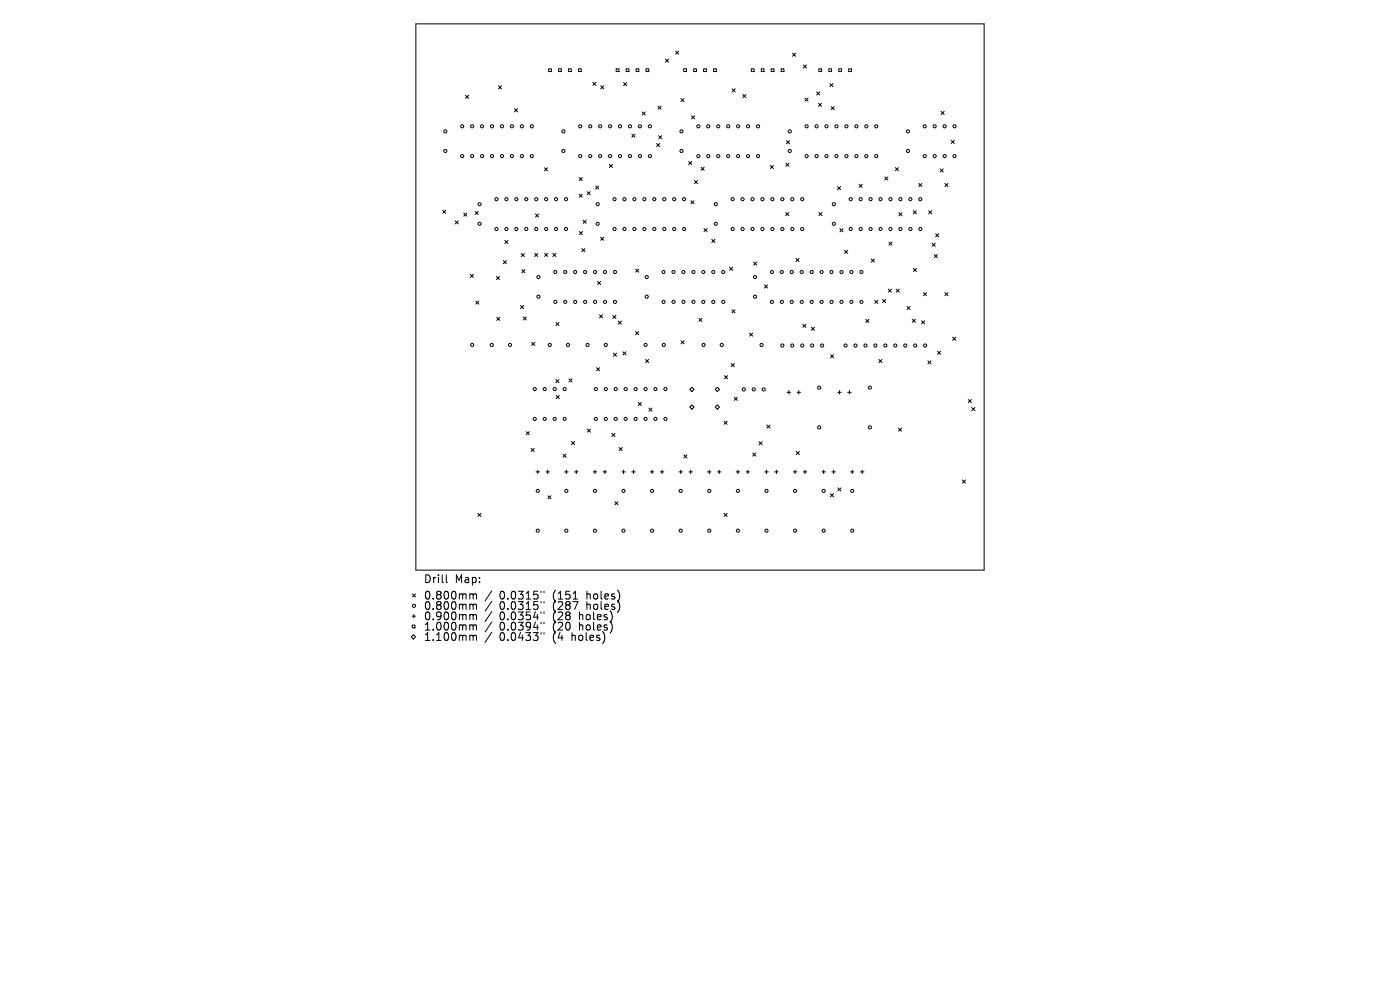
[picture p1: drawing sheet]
<svg xmlns="http://www.w3.org/2000/svg" width="297mm" height="210mm" viewBox="0 0 297 210" stroke-linecap="round" stroke-linejoin="round" font-family="sans-serif">
<defs><g id="words">
<g font-size="2.3">
<text x="89.8" y="123.9">Drill</text>
<text x="96.5" y="123.9">Map:</text>
<text x="89.8" y="127.4">0.800mm</text>
<text x="89.8" y="129.6">0.800mm</text>
<text x="89.8" y="131.8">0.900mm</text>
<text x="106" y="127.4">0.0315&quot;</text>
<text x="106" y="129.6">0.0315&quot;</text>
<text x="106" y="131.8">0.0354&quot;</text>
<text x="117.4" y="127.4">(151</text>
<text x="117.4" y="129.6">(287</text>
<text x="117.4" y="131.8">(28</text>
<text x="123.1" y="131.8">holes)</text>
<text x="124.7" y="127.4">holes)</text>
<text x="124.7" y="129.6">holes)</text>
<text x="89.8" y="134">1.000mm</text>
<text x="89.8" y="136.2">1.100mm</text>
<text x="106" y="134">0.0394&quot;</text>
<text x="106" y="136.2">0.0433&quot;</text>
<text x="117.4" y="134">(20</text>
<text x="117.4" y="136.2">(4</text>
<text x="121.5" y="136.2">holes)</text>
<text x="123.1" y="134">holes)</text>
</g>
</g></defs>
<g fill="none" stroke="#000" stroke-width=".21">
<path d="M88.2 5.1h120.6v115.8h-120.6zM105.7 18.2l.7 .7M106.4 18.2l-.7 .7M116.4 14.6h.6v.6h-.6zM118.5 14.6h.6v.6h-.6zM120.6 14.6h.6v.6h-.6zM122.7 14.6h.6v.6h-.6zM125.8 17.4l.6 .7M126.4 17.4l-.6 .7M127.4 18.2l.7 .7M128.1 18.2l-.7 .7M130.7 14.6h.6v.6h-.6z"/>
<path d="M132.3 17.5l.6 .7M132.8 14.6h.6v.6h-.6zM132.9 17.5l-.6 .7M134.9 14.6h.6v.6h-.6zM137 14.6h.6v.6h-.6zM141.2 12.5l.6 .7M141.8 12.5l-.6 .7M143.3 10.8l.7 .7M144 10.8l-.7 .7M145.1 14.6h.5v.6h-.5zM147.2 14.6h.5v.6h-.5zM149.3 14.6h.6v.6h-.6z"/>
<path d="M151.4 14.6h.6v.6h-.6zM155.3 18.8l.7 .7M156 18.8l-.7 .7M159.4 14.6h.6v.6h-.6zM161.5 14.6h.6v.6h-.6zM163.6 14.6h.6v.6h-.6zM165.7 14.6h.6v.6h-.6zM168.1 11.3l.7 .6M168.8 11.3l-.7 .6M170.4 13.8l.7 .6M171.1 13.8l-.7 .6M173.2 19.5l.7 .7"/>
<path d="M173.7 14.6h.6v.6h-.6zM173.9 19.5l-.7 .7M175.8 14.6h.6v.6h-.6zM176.1 17.7l.6 .7M176.7 17.7l-.6 .7M177.9 14.6h.6v.6h-.6zM180 14.6h.6v.6h-.6zM98.8 20.2l.6 .7M99.4 20.2l-.6 .7M109.1 23.1l.7 .6M109.8 23.1l-.7 .6M115.5 35.6l.7 .7"/>
<path d="M116.2 35.6l-.7 .7M122.9 37.7l.6 .6M123.5 37.7l-.6 .6M126.4 39.5l.6 .6M127 39.5l-.6 .6M129.3 34.9l.6 .6M129.9 34.9l-.6 .6M134 28.4l.7 .7M134.7 28.4l-.7 .7M136.2 23.7l.7 .7M136.9 23.7l-.7 .7M139.3 30.4l.7 .7"/>
<path d="M139.6 22.5l.7 .7M139.7 28.8l.7 .6M140 30.4l-.7 .7M140.3 22.5l-.7 .7M140.4 28.8l-.7 .6M144.5 20.9l.6 .7M145.1 20.9l-.6 .7M146.1 34.3l.7 .6M146.7 24.6l.7 .6M146.8 34.3l-.7 .6M147.3 38.3l.7 .7M147.4 24.6l-.7 .6"/>
<path d="M148 38.3l-.7 .7M148.7 35.5l.7 .6M149.4 35.5l-.7 .6M157.6 20.1l.6 .6M158.2 20.1l-.6 .6M163.4 35.1l.7 .7M164.1 35.1l-.7 .7M166.7 34.6l.7 .7M166.8 29.8l.7 .7M167.4 34.6l-.7 .7M167.5 29.8l-.7 .7M170.8 20.8l.6 .7"/>
<path d="M171.4 20.8l-.6 .7M173.6 21.9l.7 .7M174.3 21.9l-.7 .7M176.3 22.6l.7 .7M177 22.6l-.7 .7M177.7 39.6l.6 .7M178.3 39.6l-.6 .7M182.2 39.1l.7 .7M182.9 39.1l-.7 .7M187.7 37.5l.7 .7M188.4 37.5l-.7 .7M189.9 35.6l.7 .6"/>
<path d="M190.6 35.6l-.7 .6M194.9 38.9l.7 .7M195.6 38.9l-.7 .7M199.4 35.8l.7 .7M199.6 23.6l.7 .7M200.1 35.8l-.7 .7M200.3 23.6l-.7 .7M200.5 38.9l.6 .7M201.1 38.9l-.6 .7M201.8 29.8l.7 .6M202.5 29.8l-.7 .6M93.9 44.6l.7 .6"/>
<path d="M94.6 44.6l-.7 .6M96.6 46.9l.6 .6M97.2 46.9l-.6 .6M98.4 45.2l.7 .7M99.1 45.2l-.7 .7M99.8 58.2l.6 .6M100.4 58.2l-.6 .6M100.8 44.8l.7 .7M101.5 44.8l-.7 .7M105.3 58.6l.7 .7M106 58.6l-.7 .7M106.8 55.3l.6 .6"/>
<path d="M107.1 51l.7 .7M107.4 55.3l-.6 .6M107.8 51l-.7 .7M110.6 53.8l.6 .6M110.7 57.2l.7 .7M111.2 53.8l-.6 .6M111.4 57.2l-.7 .7M113.4 53.8l.7 .6M113.6 45.4l.7 .7M114.1 53.8l-.7 .6M114.3 45.4l-.7 .7M115.5 53.7l.7 .7"/>
<path d="M116.2 53.7l-.7 .7M117.3 53.8l.6 .6M117.9 53.8l-.6 .6M122.9 41.2l.6 .7M122.9 49.1l.7 .7M123.4 52.7l.7 .7M123.5 41.2l-.6 .7M123.6 49.1l-.7 .7M123.7 46.7l.7 .7M124.1 52.7l-.7 .7M124.4 46.7l-.7 .7M124.6 40.7l.6 .6"/>
<path d="M125.2 40.7l-.6 .6M126.8 59.7l.6 .7M127.4 50.3l.7 .7M127.4 59.7l-.6 .7M128.1 50.3l-.7 .7M134.8 57.1l.7 .6M135.5 57.1l-.7 .6M146.6 42.6l.6 .6M147.2 42.6l-.6 .6M149.3 48.5l.7 .6M150 48.5l-.7 .6M151 50.8l.7 .6"/>
<path d="M151.7 50.8l-.7 .6M154.8 56.7l.6 .6M155.4 56.7l-.6 .6M159.9 55.6l.6 .6M160.5 55.6l-.6 .6M166.7 45.1l.7 .6M167.4 45.1l-.7 .6M168.9 54.8l.6 .7M169.5 54.8l-.6 .7M173.7 45.1l.7 .6M174.4 45.1l-.7 .6M178.2 48.5l.6 .7"/>
<path d="M178.8 48.5l-.6 .7M179.2 53.1l.6 .7M179.8 53.1l-.6 .7M184.8 54.9l.7 .7M185.5 54.9l-.7 .7M188.6 51.3l.6 .7M189.2 51.3l-.6 .7M190.7 45.1l.7 .7M191.4 45.1l-.7 .7M193.7 44.7l.7 .7M193.8 56.9l.6 .7M194.4 44.7l-.7 .7"/>
<path d="M194.4 56.9l-.6 .7M197 44.7l.7 .7M197.7 44.7l-.7 .7M197.7 51.6l.7 .7M198.2 54l.7 .7M198.4 51.6l-.7 .7M198.5 49.6l.7 .7M198.9 54l-.7 .7M199.2 49.6l-.7 .7M100.9 63.9l.7 .6M101.6 63.9l-.7 .6M105.4 67.3l.6 .7"/>
<path d="M106 67.3l-.6 .7M110.4 64.8l.7 .7M111 67.2l.7 .7M111.1 64.8l-.7 .7M111.7 67.2l-.7 .7M112.8 72.6l.7 .7M113.5 72.6l-.7 .7M117.9 68.4l.7 .7M118.6 68.4l-.7 .7M126.6 78l.6 .7M127.2 66.8l.6 .6M127.2 78l-.6 .7"/>
<path d="M127.8 66.8l-.6 .6M130 66.9l.7 .7M130.1 74.9l.7 .7M130.7 66.9l-.7 .7M130.8 74.9l-.7 .7M131.2 68.1l.6 .7M131.8 68.1l-.6 .7M132.1 74.6l.7 .7M132.8 74.6l-.7 .7M134.8 70.4l.7 .6M135.5 70.4l-.7 .6M137 76.2l.6 .7"/>
<path d="M137.6 76.2l-.6 .7M144.5 72.3l.6 .6M145.1 72.3l-.6 .6M148.3 67.5l.6 .7M148.9 67.5l-.6 .7M153.7 79.7l.7 .7M154.4 79.7l-.7 .7M155.1 77.1l.7 .7M155.3 65.7l.6 .7M155.8 77.1l-.7 .7M155.9 65.7l-.6 .7M159 70.6l.7 .7"/>
<path d="M159.7 70.6l-.7 .7M162.2 60.4l.6 .7M162.8 60.4l-.6 .7M170.3 68.8l.7 .7M171 68.8l-.7 .7M172.1 69.4l.7 .7M172.8 69.4l-.7 .7M176.2 75.2l.7 .7M176.9 75.2l-.7 .7M183.7 67.7l.6 .7M184.3 67.7l-.6 .7M185.6 63.7l.6 .7"/>
<path d="M186.2 63.7l-.6 .7M186.4 76.3l.7 .6M187.1 76.3l-.7 .6M187.2 63.5l.7 .7M187.9 63.5l-.7 .7M188.4 61.3l.7 .7M189.1 61.3l-.7 .7M190.1 61.3l.7 .7M190.8 61.3l-.7 .7M192.4 65l.7 .7M193.1 65l-.7 .7M193.5 67.7l.7 .7"/>
<path d="M194.2 67.7l-.7 .7M195.5 68l.7 .7M195.9 62.1l.7 .6M196.2 68l-.7 .7M196.6 62.1l-.7 .6M196.9 76.5l.6 .7M197.5 76.5l-.6 .7M198.9 74.5l.6 .7M199.5 74.5l-.6 .7M200.5 62.1l.6 .6M201.1 62.1l-.6 .6M202.1 71.5l.7 .7"/>
<path d="M202.8 71.5l-.7 .7M111.6 91.6l.7 .6M112.3 91.6l-.7 .6M112.7 95.1l.6 .7M113.3 95.1l-.6 .7M114.1 99.7v.8M116.2 99.7v.8M117.9 80.5l.7 .7M118 83.9l.7 .7M118.6 80.5l-.7 .7M118.7 83.9l-.7 .7M119.4 96.3l.7 .7"/>
<path d="M120.1 96.3l-.7 .7M120.1 99.7v.8M120.7 80.4l.7 .6M121.2 93.7l.7 .6M121.4 80.4l-.7 .6M121.9 93.7l-.7 .6M122.3 99.7v.8M124.6 91l.7 .7M125.3 91l-.7 .7M126.2 99.7v.8M128.3 99.7v.8M129.8 91.9l.7 .7"/>
<path d="M130.5 91.9l-.7 .7M131.3 94.9l.7 .7M132 94.9l-.7 .7M132.3 99.7v.8M134.4 99.7v.8M135.4 85.4l.7 .6M136.1 85.4l-.7 .6M137.7 86.6l.6 .6M138.3 86.6l-.6 .6M138.3 99.7v.8M140.5 99.7v.8M144.4 99.7v.8"/>
<path d="M145.1 96.5l.6 .7M145.7 96.5l-.6 .7M146.3 82.6l.5-.5 .4 .5-.4 .5zM146.5 99.7v.8M146.8 85.9l.4 .4-.4 .5-.5-.5zM150.5 99.7v.8M151.7 82.6l.5-.5 .4 .5-.4 .5zM151.7 86.3l.5-.4 .4 .4-.4 .5zM152.6 99.7v.8M153.6 89.3l.7 .7M154.3 89.3l-.7 .7M155.8 84.3l.6 .6"/>
<path d="M156.4 84.3l-.6 .6M156.5 99.7v.8M158.6 99.7v.8M159.7 96.1l.6 .7M160.3 96.1l-.6 .7M161 93.7l.7 .7M161.7 93.7l-.7 .7M162.6 99.7v.8M162.7 90.2l.7 .6M163.4 90.2l-.7 .6M164.7 99.7v.8M167 83.2h.7"/>
<path d="M167.3 82.9v.7M168.7 99.7v.8M168.9 95.8l.7 .6M169.1 83.2h.7M169.5 82.9v.7M169.6 95.8l-.7 .6M170.8 99.7v.8M174.7 99.7v.8M176.8 99.7v.8M177.7 83.2h.8M178.1 82.9v.7M179.8 83.2h.8"/>
<path d="M180.2 82.9v.7M180.8 99.7v.8M182.9 99.7v.8M190.6 90.8l.7 .7M191.3 90.8l-.7 .7M205.4 84.7l.7 .7M206.1 84.7l-.7 .7M206.2 86.5l.6 .6M206.8 86.5l-.6 .6M101.4 108.9l.7 .7M102.1 108.9l-.7 .7M113.7 100.1h.8"/>
<path d="M115.8 100.1h.8M116.2 105.2l.7 .6M116.9 105.2l-.7 .6M119.8 100.1h.7M121.9 100.1h.7M125.8 100.1h.8M127.9 100.1h.8M130.4 106.4l.7 .7M131.1 106.4l-.7 .7M131.9 100.1h.8M134 100.1h.8M138 100.1h.7"/>
<path d="M140.1 100.1h.7M144 100.1h.8M146.1 100.1h.8M150.1 100.1h.7M152.2 100.1h.8M153.6 108.9l.7 .7M154.3 108.9l-.7 .7M156.2 100.1h.7M158.3 100.1h.7M162.2 100.1h.8M164.3 100.1h.8M168.3 100.1h.7"/>
<path d="M170.4 100.1h.8M174.4 100.1h.7M176.2 104.7l.6 .7M176.5 100.1h.7M176.8 104.7l-.6 .7M177.8 103.5l.6 .7M178.4 103.5l-.6 .7M180.4 100.1h.8M182.5 100.1h.8M204.2 101.8l.6 .7M204.8 101.8l-.6 .7M87.2 135.1l.5-.5 .5 .5-.5 .5z"/>
<path d="M87.4 130.7h.8M87.5 132.6h.5v.6h-.5zM87.5 126l.7 .7M87.8 130.3v.8M88.2 126l-.7 .7M94.7 121.9v1.5l.2 .2M99.9 126h.2l.3 .2M99.9 128.2h.4l.1 .2M99.9 130.4h.2l.3 .2M99.9 132.6h.2l.3 .2M99.9 134.7l.4 .1 .1 .2M100.4 126.2l.2-.2 .4 .1 .1 1"/>
<path d="M100.4 126.2v.9M100.4 128.4v.9M100.4 130.6v.9M100.4 132.8v.9M100.4 135v.9M100.4 128.4l.2-.2h.4l.1 1.1M100.4 130.6l.2-.2h.4l.1 1.1M100.4 132.8l.2-.2h.4l.1 1.1M100.4 135l.2-.3 .4 .1 .1 1.1M104.3 125.3l-1.4 2.2M104.3 127.5l-1.4 2.2M104.3 129.7l-1.4 2.2"/>
<path d="M104.3 131.9l-1.4 2.2M104.3 134.1l-1.4 2.2M114.8 125.4v.3M114.8 127.6v.3M114.8 129.8v.3M114.8 132v.3M114.8 134.2v.3M115.4 125.4v.3M115.4 127.6v.3M115.4 129.8v.3M115.4 132v.3M115.4 134.2v.3"/>
<path d="M121.6 127.1h.9"/>
<circle cx="94.5" cy="27.9" r=".33"/>
<circle cx="94.5" cy="32" r=".33"/>
<circle cx="98" cy="33.1" r=".33"/>
<circle cx="98" cy="26.8" r=".33"/>
<circle cx="100.2" cy="33.1" r=".33"/>
<circle cx="100.2" cy="26.8" r=".33"/>
<circle cx="102.3" cy="33.1" r=".33"/>
<circle cx="102.3" cy="26.8" r=".33"/>
<circle cx="104.4" cy="33.1" r=".33"/>
<circle cx="104.4" cy="26.8" r=".33"/>
<circle cx="106.5" cy="33.1" r=".33"/>
<circle cx="106.5" cy="26.8" r=".33"/>
<circle cx="108.6" cy="33.1" r=".33"/>
<circle cx="108.6" cy="26.8" r=".33"/>
<circle cx="110.7" cy="33.1" r=".33"/>
<circle cx="110.7" cy="26.8" r=".33"/>
<circle cx="112.8" cy="33.1" r=".33"/>
<circle cx="112.8" cy="26.8" r=".33"/>
<circle cx="119.5" cy="27.9" r=".33"/>
<circle cx="119.5" cy="32" r=".33"/>
<circle cx="123.1" cy="33.1" r=".33"/>
<circle cx="123.1" cy="26.8" r=".33"/>
<circle cx="125.2" cy="33.1" r=".33"/>
<circle cx="125.2" cy="26.8" r=".33"/>
<circle cx="127.3" cy="33.1" r=".33"/>
<circle cx="127.3" cy="26.8" r=".33"/>
<circle cx="129.4" cy="33.1" r=".33"/>
<circle cx="129.4" cy="26.8" r=".33"/>
<circle cx="131.5" cy="33.1" r=".33"/>
<circle cx="131.5" cy="26.8" r=".33"/>
<circle cx="133.6" cy="33.1" r=".33"/>
<circle cx="133.6" cy="26.8" r=".33"/>
<circle cx="135.8" cy="33.1" r=".33"/>
<circle cx="135.8" cy="26.8" r=".33"/>
<circle cx="137.9" cy="33.1" r=".33"/>
<circle cx="137.9" cy="26.8" r=".33"/>
<circle cx="144.6" cy="27.9" r=".33"/>
<circle cx="144.6" cy="32" r=".33"/>
<circle cx="148.1" cy="33.1" r=".33"/>
<circle cx="148.1" cy="26.8" r=".33"/>
<circle cx="150.3" cy="33.1" r=".33"/>
<circle cx="150.3" cy="26.8" r=".33"/>
<circle cx="152.4" cy="33.1" r=".33"/>
<circle cx="152.4" cy="26.8" r=".33"/>
<circle cx="154.5" cy="33.1" r=".33"/>
<circle cx="154.5" cy="26.8" r=".33"/>
<circle cx="156.6" cy="33.1" r=".33"/>
<circle cx="156.6" cy="26.8" r=".33"/>
<circle cx="158.7" cy="33.1" r=".33"/>
<circle cx="158.7" cy="26.8" r=".33"/>
<circle cx="160.8" cy="33.1" r=".33"/>
<circle cx="160.8" cy="26.8" r=".33"/>
<circle cx="167.5" cy="27.9" r=".33"/>
<circle cx="167.5" cy="32" r=".33"/>
<circle cx="171.1" cy="33.1" r=".33"/>
<circle cx="171.1" cy="26.8" r=".33"/>
<circle cx="173.2" cy="33.1" r=".33"/>
<circle cx="173.2" cy="26.8" r=".33"/>
<circle cx="175.3" cy="33.1" r=".33"/>
<circle cx="175.3" cy="26.8" r=".33"/>
<circle cx="177.5" cy="33.1" r=".33"/>
<circle cx="177.5" cy="26.8" r=".33"/>
<circle cx="179.6" cy="33.1" r=".33"/>
<circle cx="179.6" cy="26.8" r=".33"/>
<circle cx="181.7" cy="33.1" r=".33"/>
<circle cx="181.7" cy="26.8" r=".33"/>
<circle cx="183.8" cy="33.1" r=".33"/>
<circle cx="183.8" cy="26.8" r=".33"/>
<circle cx="185.9" cy="33.1" r=".33"/>
<circle cx="185.9" cy="26.8" r=".33"/>
<circle cx="192.6" cy="27.9" r=".33"/>
<circle cx="192.6" cy="32" r=".33"/>
<circle cx="196.2" cy="33.1" r=".33"/>
<circle cx="196.2" cy="26.8" r=".33"/>
<circle cx="198.3" cy="33.1" r=".33"/>
<circle cx="198.3" cy="26.8" r=".33"/>
<circle cx="200.4" cy="33.1" r=".33"/>
<circle cx="200.4" cy="26.8" r=".33"/>
<circle cx="202.5" cy="33.1" r=".33"/>
<circle cx="202.5" cy="26.8" r=".33"/>
<circle cx="101.7" cy="43.3" r=".33"/>
<circle cx="101.7" cy="47.5" r=".33"/>
<circle cx="105.3" cy="48.6" r=".33"/>
<circle cx="105.3" cy="42.2" r=".33"/>
<circle cx="107.4" cy="48.6" r=".33"/>
<circle cx="107.4" cy="42.2" r=".33"/>
<circle cx="109.5" cy="48.6" r=".33"/>
<circle cx="109.5" cy="42.2" r=".33"/>
<circle cx="111.6" cy="48.6" r=".33"/>
<circle cx="111.6" cy="42.2" r=".33"/>
<circle cx="113.8" cy="48.6" r=".33"/>
<circle cx="113.8" cy="42.2" r=".33"/>
<circle cx="114.2" cy="58.8" r=".33"/>
<circle cx="115.9" cy="48.6" r=".33"/>
<circle cx="115.9" cy="42.2" r=".33"/>
<circle cx="117.8" cy="57.7" r=".33"/>
<circle cx="118" cy="48.6" r=".33"/>
<circle cx="118" cy="42.2" r=".33"/>
<circle cx="119.9" cy="57.7" r=".33"/>
<circle cx="120.1" cy="48.6" r=".33"/>
<circle cx="120.1" cy="42.2" r=".33"/>
<circle cx="122" cy="57.7" r=".33"/>
<circle cx="124.1" cy="57.7" r=".33"/>
<circle cx="126.2" cy="57.7" r=".33"/>
<circle cx="126.8" cy="43.3" r=".33"/>
<circle cx="126.8" cy="47.5" r=".33"/>
<circle cx="128.4" cy="57.7" r=".33"/>
<circle cx="130.4" cy="48.6" r=".33"/>
<circle cx="130.4" cy="42.2" r=".33"/>
<circle cx="130.5" cy="57.7" r=".33"/>
<circle cx="132.5" cy="48.6" r=".33"/>
<circle cx="132.5" cy="42.2" r=".33"/>
<circle cx="134.6" cy="48.6" r=".33"/>
<circle cx="134.6" cy="42.2" r=".33"/>
<circle cx="136.7" cy="48.6" r=".33"/>
<circle cx="136.7" cy="42.2" r=".33"/>
<circle cx="137.2" cy="58.8" r=".33"/>
<circle cx="138.8" cy="48.6" r=".33"/>
<circle cx="138.8" cy="42.2" r=".33"/>
<circle cx="140.8" cy="57.7" r=".33"/>
<circle cx="140.9" cy="48.6" r=".33"/>
<circle cx="140.9" cy="42.2" r=".33"/>
<circle cx="142.9" cy="57.7" r=".33"/>
<circle cx="143" cy="48.6" r=".33"/>
<circle cx="143" cy="42.2" r=".33"/>
<circle cx="145" cy="57.7" r=".33"/>
<circle cx="145.1" cy="48.6" r=".33"/>
<circle cx="145.1" cy="42.2" r=".33"/>
<circle cx="147.1" cy="57.7" r=".33"/>
<circle cx="149.2" cy="57.7" r=".33"/>
<circle cx="151.3" cy="57.7" r=".33"/>
<circle cx="151.8" cy="43.3" r=".33"/>
<circle cx="151.8" cy="47.5" r=".33"/>
<circle cx="153.4" cy="57.7" r=".33"/>
<circle cx="155.4" cy="48.6" r=".33"/>
<circle cx="155.4" cy="42.2" r=".33"/>
<circle cx="157.5" cy="48.6" r=".33"/>
<circle cx="157.5" cy="42.2" r=".33"/>
<circle cx="159.6" cy="48.6" r=".33"/>
<circle cx="159.6" cy="42.2" r=".33"/>
<circle cx="160.2" cy="58.8" r=".33"/>
<circle cx="161.7" cy="48.6" r=".33"/>
<circle cx="161.7" cy="42.2" r=".33"/>
<circle cx="163.7" cy="57.7" r=".33"/>
<circle cx="163.9" cy="48.6" r=".33"/>
<circle cx="163.9" cy="42.2" r=".33"/>
<circle cx="165.9" cy="57.7" r=".33"/>
<circle cx="166" cy="48.6" r=".33"/>
<circle cx="166" cy="42.2" r=".33"/>
<circle cx="168" cy="57.7" r=".33"/>
<circle cx="168.1" cy="48.6" r=".33"/>
<circle cx="168.1" cy="42.2" r=".33"/>
<circle cx="170.1" cy="57.7" r=".33"/>
<circle cx="170.2" cy="48.6" r=".33"/>
<circle cx="170.2" cy="42.2" r=".33"/>
<circle cx="172.2" cy="57.7" r=".33"/>
<circle cx="174.3" cy="57.7" r=".33"/>
<circle cx="176.4" cy="57.7" r=".33"/>
<circle cx="176.9" cy="43.3" r=".33"/>
<circle cx="176.9" cy="47.5" r=".33"/>
<circle cx="178.5" cy="57.7" r=".33"/>
<circle cx="180.5" cy="48.6" r=".33"/>
<circle cx="180.5" cy="42.2" r=".33"/>
<circle cx="180.6" cy="57.7" r=".33"/>
<circle cx="182.6" cy="48.6" r=".33"/>
<circle cx="182.6" cy="42.2" r=".33"/>
<circle cx="182.7" cy="57.7" r=".33"/>
<circle cx="184.7" cy="48.6" r=".33"/>
<circle cx="184.7" cy="42.2" r=".33"/>
<circle cx="186.8" cy="48.6" r=".33"/>
<circle cx="186.8" cy="42.2" r=".33"/>
<circle cx="188.9" cy="48.6" r=".33"/>
<circle cx="188.9" cy="42.2" r=".33"/>
<circle cx="191" cy="48.6" r=".33"/>
<circle cx="191" cy="42.2" r=".33"/>
<circle cx="193.1" cy="48.6" r=".33"/>
<circle cx="193.1" cy="42.2" r=".33"/>
<circle cx="195.2" cy="48.6" r=".33"/>
<circle cx="195.2" cy="42.2" r=".33"/>
<circle cx="100.2" cy="73.2" r=".33"/>
<circle cx="104.3" cy="73.2" r=".33"/>
<circle cx="108.2" cy="73.2" r=".33"/>
<circle cx="114.2" cy="62.9" r=".33"/>
<circle cx="116.6" cy="73.2" r=".33"/>
<circle cx="117.8" cy="64" r=".33"/>
<circle cx="119.9" cy="64" r=".33"/>
<circle cx="120.5" cy="73.2" r=".33"/>
<circle cx="122" cy="64" r=".33"/>
<circle cx="124.1" cy="64" r=".33"/>
<circle cx="124.6" cy="73.2" r=".33"/>
<circle cx="126.2" cy="64" r=".33"/>
<circle cx="128.4" cy="64" r=".33"/>
<circle cx="128.5" cy="73.2" r=".33"/>
<circle cx="130.5" cy="64" r=".33"/>
<circle cx="137" cy="73.2" r=".33"/>
<circle cx="137.2" cy="62.9" r=".33"/>
<circle cx="140.8" cy="64" r=".33"/>
<circle cx="140.8" cy="73.2" r=".33"/>
<circle cx="142.9" cy="64" r=".33"/>
<circle cx="145" cy="64" r=".33"/>
<circle cx="147.1" cy="64" r=".33"/>
<circle cx="149.2" cy="64" r=".33"/>
<circle cx="149.3" cy="73.2" r=".33"/>
<circle cx="151.3" cy="64" r=".33"/>
<circle cx="153.1" cy="73.2" r=".33"/>
<circle cx="153.4" cy="64" r=".33"/>
<circle cx="160.2" cy="62.9" r=".33"/>
<circle cx="161.6" cy="73.2" r=".33"/>
<circle cx="163.7" cy="64" r=".33"/>
<circle cx="165.9" cy="64" r=".33"/>
<circle cx="166" cy="73.3" r=".33"/>
<circle cx="168" cy="64" r=".33"/>
<circle cx="168.1" cy="73.3" r=".33"/>
<circle cx="170.1" cy="64" r=".33"/>
<circle cx="170.2" cy="73.3" r=".33"/>
<circle cx="172.2" cy="64" r=".33"/>
<circle cx="172.3" cy="73.3" r=".33"/>
<circle cx="174.3" cy="64" r=".33"/>
<circle cx="174.4" cy="73.3" r=".33"/>
<circle cx="176.4" cy="64" r=".33"/>
<circle cx="178.5" cy="64" r=".33"/>
<circle cx="179.4" cy="73.3" r=".33"/>
<circle cx="180.6" cy="64" r=".33"/>
<circle cx="181.5" cy="73.3" r=".33"/>
<circle cx="182.7" cy="64" r=".33"/>
<circle cx="183.6" cy="73.3" r=".33"/>
<circle cx="185.7" cy="73.3" r=".33"/>
<circle cx="187.8" cy="73.3" r=".33"/>
<circle cx="189.9" cy="73.3" r=".33"/>
<circle cx="192" cy="73.3" r=".33"/>
<circle cx="194.2" cy="73.3" r=".33"/>
<circle cx="196.3" cy="73.3" r=".33"/>
<circle cx="113.4" cy="82.5" r=".33"/>
<circle cx="113.4" cy="88.9" r=".33"/>
<circle cx="115.6" cy="82.5" r=".33"/>
<circle cx="115.6" cy="88.9" r=".33"/>
<circle cx="117.7" cy="82.5" r=".33"/>
<circle cx="117.7" cy="88.9" r=".33"/>
<circle cx="119.8" cy="82.5" r=".33"/>
<circle cx="119.8" cy="88.9" r=".33"/>
<circle cx="126.4" cy="82.5" r=".33"/>
<circle cx="126.4" cy="88.9" r=".33"/>
<circle cx="128.5" cy="82.5" r=".33"/>
<circle cx="128.5" cy="88.9" r=".33"/>
<circle cx="130.6" cy="82.5" r=".33"/>
<circle cx="130.6" cy="88.9" r=".33"/>
<circle cx="132.7" cy="82.5" r=".33"/>
<circle cx="132.7" cy="88.9" r=".33"/>
<circle cx="134.8" cy="82.5" r=".33"/>
<circle cx="134.8" cy="88.9" r=".33"/>
<circle cx="136.9" cy="82.5" r=".33"/>
<circle cx="136.9" cy="88.9" r=".33"/>
<circle cx="139.1" cy="82.5" r=".33"/>
<circle cx="139.1" cy="88.9" r=".33"/>
<circle cx="141.2" cy="82.5" r=".33"/>
<circle cx="141.2" cy="88.9" r=".33"/>
<circle cx="157.8" cy="82.6" r=".33"/>
<circle cx="159.9" cy="82.6" r=".33"/>
<circle cx="162" cy="82.6" r=".33"/>
<circle cx="173.8" cy="82.2" r=".33"/>
<circle cx="173.8" cy="90.7" r=".33"/>
<circle cx="184.5" cy="82.2" r=".33"/>
<circle cx="184.5" cy="90.7" r=".33"/>
<circle cx="114.1" cy="112.6" r=".33"/>
<circle cx="114.1" cy="104.1" r=".33"/>
<circle cx="120.1" cy="112.6" r=".33"/>
<circle cx="120.1" cy="104.1" r=".33"/>
<circle cx="126.2" cy="112.6" r=".33"/>
<circle cx="126.2" cy="104.1" r=".33"/>
<circle cx="132.3" cy="112.6" r=".33"/>
<circle cx="132.3" cy="104.1" r=".33"/>
<circle cx="138.3" cy="112.6" r=".33"/>
<circle cx="138.3" cy="104.1" r=".33"/>
<circle cx="144.4" cy="112.6" r=".33"/>
<circle cx="144.4" cy="104.1" r=".33"/>
<circle cx="150.5" cy="112.6" r=".33"/>
<circle cx="150.5" cy="104.1" r=".33"/>
<circle cx="156.5" cy="112.6" r=".33"/>
<circle cx="156.5" cy="104.1" r=".33"/>
<circle cx="162.6" cy="112.6" r=".33"/>
<circle cx="162.6" cy="104.1" r=".33"/>
<circle cx="168.7" cy="112.6" r=".33"/>
<circle cx="168.7" cy="104.1" r=".33"/>
<circle cx="174.7" cy="112.6" r=".33"/>
<circle cx="174.7" cy="104.1" r=".33"/>
<circle cx="180.8" cy="112.6" r=".33"/>
<circle cx="180.8" cy="104.1" r=".33"/>
<circle cx="87.8" cy="128.5" r=".33"/>
</g>
<use href="#words"/>
</svg>
